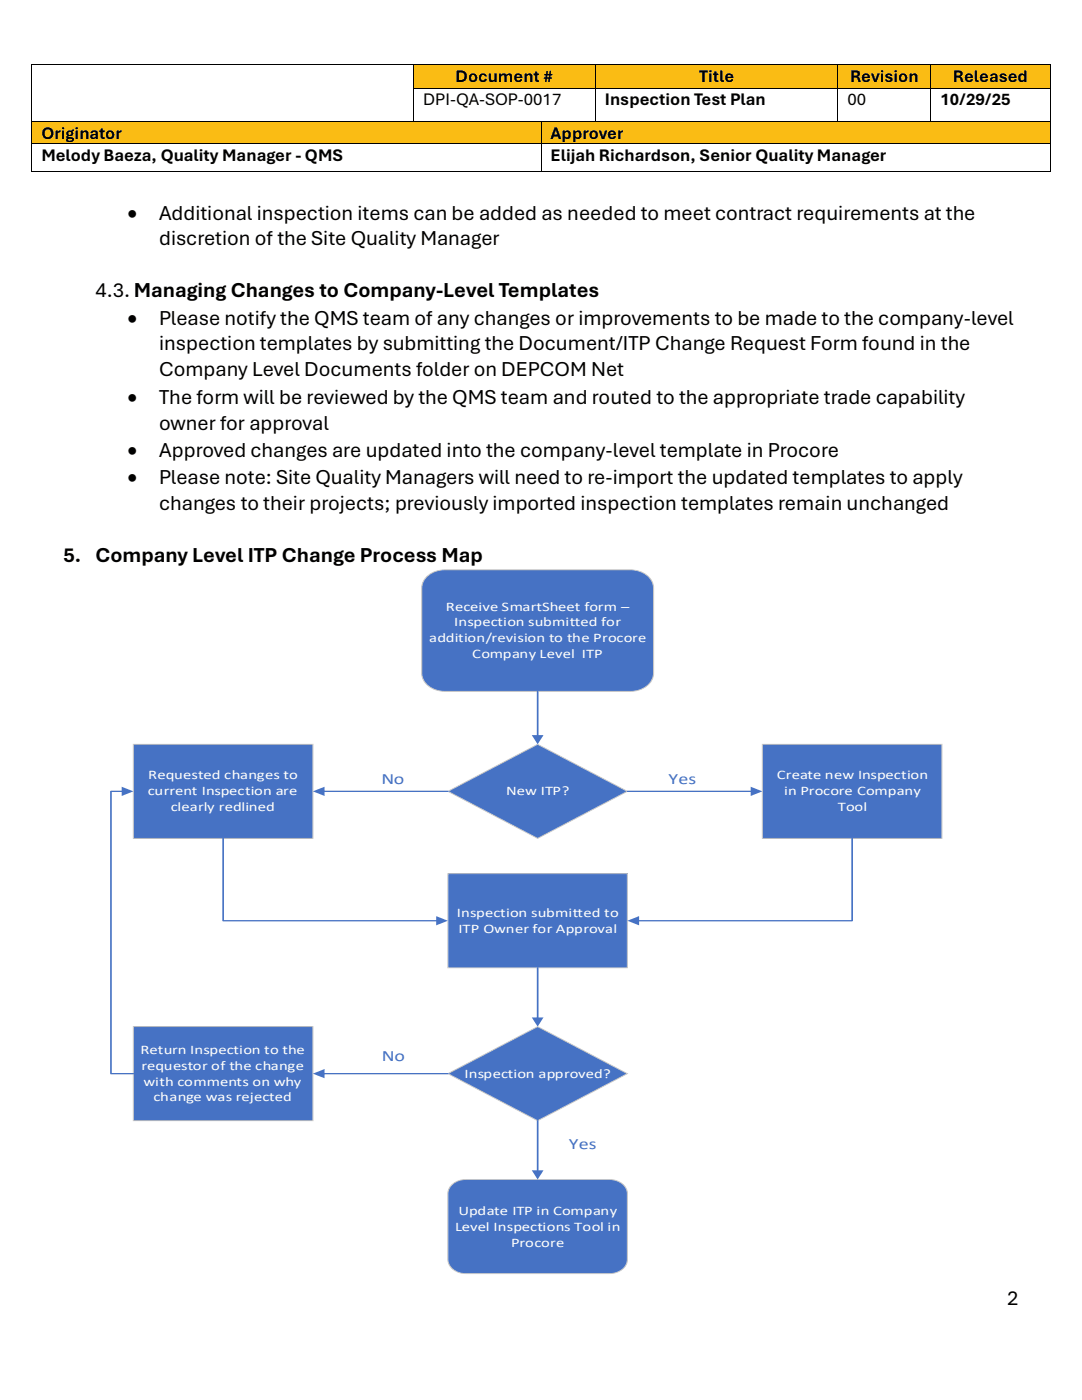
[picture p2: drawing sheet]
<svg xmlns="http://www.w3.org/2000/svg" width="216mm" height="279mm" viewBox="0 0 216 279" stroke-linecap="round" stroke-linejoin="round" font-family="sans-serif">
<defs><g id="words">
<g font-size="4.2">
<text x="25.4" y="43.8">•</text>
<text x="31.8" y="43.8">Additional inspection items can be added as needed to meet contract requirements at the</text>
<text x="31.8" y="49">discretion of the Site Quality Manager</text>
<text x="19" y="59.3">4.3.Managing Changes to Company-Level Templates</text>
<text x="25.4" y="64.8">•</text>
<text x="31.8" y="64.8">Please notify the QMS team of any changes or improvements to be made to the company-level</text>
<text x="31.8" y="69.9">inspection templates by submitting the Document/ITP Change Request Form found in the</text>
<text x="31.8" y="75.1">Company Level Documents folder on DEPCOM Net</text>
<text x="25.4" y="80.6">•</text>
<text x="31.8" y="80.6">The form will be reviewed by the QMS team and routed to the appropriate trade capability</text>
<text x="31.8" y="85.7">owner for approval</text>
<text x="25.4" y="91.2">•</text>
<text x="31.8" y="91.2">Approved changes are updated into the company-level template in Procore</text>
<text x="25.4" y="96.6">•</text>
<text x="31.8" y="96.6">Please note: Site Quality Managers will need to re-import the updated templates to apply</text>
<text x="31.8" y="101.8">changes to their projects; previously imported inspection templates remain unchanged</text>
<text x="12.7" y="112.1">5. Company Level ITP Change Process Map</text>
<text x="201" y="260.4">2</text>
</g>
<g font-size="3.5">
<text x="90.9" y="16.4">Document #</text>
<text x="139.5" y="16.4">Title</text>
<text x="169.6" y="16.4">Revision</text>
<text x="190.2" y="16.4">Released</text>
<text x="84.4" y="21">DPI-QA-SOP-0017</text>
<text x="120.7" y="21">Inspection Test Plan</text>
<text x="169.1" y="21">00</text>
<text x="187.7" y="21">10/29/25</text>
<text x="8.3" y="27.6">Originator</text>
<text x="109.9" y="27.6">Approver</text>
<text x="8.3" y="32.1">Melody Baeza, Quality Manager - QMS</text>
<text x="109.9" y="32.1">Elijah Richardson, Senior Quality Manager</text>
</g>
<g font-size="3.1" fill="#4672c4">
<text x="76.1" y="156.5">No</text>
<text x="133.4" y="156.5">Yes</text>
<text x="76.2" y="211.7">No</text>
<text x="113.5" y="229.3">Yes</text>
<text x="111.6" y="248.1">Yes</text>
</g>
<g font-size="2.6" fill="#feffff">
<text x="89" y="121.9">Receive SmartSheet form –</text>
<text x="90.7" y="125">Inspection submitted for</text>
<text x="85.6" y="128.1">addition/revision to the Procore</text>
<text x="94.2" y="131.3">Company Level ITP</text>
<text x="29.6" y="155.6">Requested changes to</text>
<text x="155" y="155.6">Create new Inspection</text>
<text x="29.5" y="158.7">current Inspection are</text>
<text x="34.1" y="161.8">clearly redlined</text>
<text x="101" y="158.7">New ITP?</text>
<text x="156.4" y="158.7">in Procore Company</text>
<text x="167.2" y="161.8">Tool</text>
<text x="91.2" y="183">Inspection submitted to</text>
<text x="91.5" y="186.1">ITP Owner for Approval</text>
<text x="28" y="210.4">Return Inspection to the</text>
<text x="28.2" y="213.5">requestor of the change</text>
<text x="92.7" y="215.1">Inspection approved?</text>
<text x="28.7" y="216.7">with comments on why</text>
<text x="30.7" y="219.8">change was rejected</text>
<text x="90.8" y="245.6">Level Inspections Tool in</text>
<text x="91.5" y="242.5">Update ITP in Company</text>
<text x="102" y="248.8">Procore</text>
</g>
</g></defs>
<g fill="#fabc14">
<path d="M82.6 12.9h36.1v4.6h-36.1z" fill-rule="evenodd"/>
<path d="M84.4 13h32.5v4.4h-32.5z" fill-rule="evenodd"/>
<path d="M118.9 12.9h48.2v4.6h-48.2z" fill-rule="evenodd"/>
<path d="M120.7 13h44.6v4.4h-44.6z" fill-rule="evenodd"/>
<path d="M167.3 12.9h18.4v4.6h-18.4z" fill-rule="evenodd"/>
<path d="M169.1 13h14.7v4.4h-14.7z" fill-rule="evenodd"/>
<path d="M185.8 12.9h23.7v4.6h-23.7z" fill-rule="evenodd"/>
<path d="M187.7 13h20v4.4h-20z" fill-rule="evenodd"/>
</g>
<g fill="#000">
<path d="M6.3 12.7h.1v.2h-.1z" fill-rule="evenodd"/>
<path d="M6.3 12.7h.1v.2h-.1z" fill-rule="evenodd"/>
<path d="M6.3 17.5h.1v.2h-.1z" fill-rule="evenodd"/>
<path d="M82.4 12.7h.2v.2h-.2z" fill-rule="evenodd"/>
<path d="M82.4 17.5h.2v.2h-.2z" fill-rule="evenodd"/>
<path d="M118.7 12.7h.2v.2h-.2z" fill-rule="evenodd"/>
<path d="M118.7 17.5h.2v.2h-.2z" fill-rule="evenodd"/>
<path d="M167.1 12.7h.2v.2h-.2z" fill-rule="evenodd"/>
<path d="M167.1 17.5h.2v.2h-.2z" fill-rule="evenodd"/>
<path d="M185.7 12.7h.1v.2h-.1z" fill-rule="evenodd"/>
<path d="M185.7 17.5h.1v.2h-.1z" fill-rule="evenodd"/>
<path d="M209.5 12.7h.2v.2h-.2z" fill-rule="evenodd"/>
<path d="M209.5 12.7h.2v.2h-.2z" fill-rule="evenodd"/>
<path d="M209.5 17.5h.2v.2h-.2z" fill-rule="evenodd"/>
</g>
<g fill="none" stroke="#000" stroke-width=".2">
<path d="M6.3 12.9v4.6M6.3 17.7v6.4M6.4 12.8h76M82.5 12.9v4.6M82.5 17.7v6.4M82.6 12.8h36.1M82.6 17.6h36.1M118.8 12.9v4.6M118.8 17.7v6.4M118.9 12.8h48.2M118.9 17.6h48.2M167.2 12.9v4.6"/>
<path d="M167.2 17.7v6.4M167.3 12.8h18.4M167.3 17.6h18.4M185.8 12.9v4.6M185.8 17.7v6.4M185.8 12.8h23.7M185.8 17.6h23.7M209.6 12.9v4.6M209.6 17.7v6.4"/>
</g>
<g fill="#fabc14">
<path d="M6.4 24.3h101.4v4.3h-101.4z" fill-rule="evenodd"/>
<path d="M8.3 24.3h97.8v4.3h-97.8z" fill-rule="evenodd"/>
<path d="M108.1 24.3h101.4v4.3h-101.4z" fill-rule="evenodd"/>
<path d="M109.9 24.3h97.8v4.3h-97.8z" fill-rule="evenodd"/>
</g>
<g fill="#000">
<path d="M6.3 24.1h.1v.2h-.1z" fill-rule="evenodd"/>
<path d="M6.3 28.6h.1v.2h-.1z" fill-rule="evenodd"/>
<path d="M6.3 34.2h.1v.2h-.1z" fill-rule="evenodd"/>
<path d="M6.3 34.2h.1v.2h-.1z" fill-rule="evenodd"/>
<path d="M82.4 24.1h.2v.2h-.2z" fill-rule="evenodd"/>
<path d="M107.9 24.1h.2v.2h-.2z" fill-rule="evenodd"/>
<path d="M107.9 28.6h.2v.2h-.2z" fill-rule="evenodd"/>
<path d="M107.9 34.2h.2v.2h-.2z" fill-rule="evenodd"/>
<path d="M118.7 24.1h.2v.2h-.2z" fill-rule="evenodd"/>
<path d="M167.1 24.1h.2v.2h-.2z" fill-rule="evenodd"/>
<path d="M185.7 24.1h.1v.2h-.1z" fill-rule="evenodd"/>
<path d="M209.5 24.1h.2v.2h-.2z" fill-rule="evenodd"/>
<path d="M209.5 28.6h.2v.2h-.2z" fill-rule="evenodd"/>
<path d="M209.5 34.2h.2v.2h-.2z" fill-rule="evenodd"/>
<path d="M209.5 34.2h.2v.2h-.2z" fill-rule="evenodd"/>
</g>
<g fill="none" stroke="#000" stroke-width=".2">
<path d="M6.3 24.3v4.3M6.3 28.8v5.4M6.4 24.2h76M6.4 28.7h101.5M6.4 34.3h101.5M82.6 24.2h25.3M108 24.3v4.3M108 28.8v5.4M108.1 24.2h10.6M108.1 28.7h101.4M108.1 34.3h101.4M118.9 24.2h48.2"/>
<path d="M167.3 24.2h18.4M185.8 24.2h23.7M209.6 24.3v4.3M209.6 28.8v5.4"/>
</g>
<path d="M85.2 115a5.1 5.1 0 0 1 3.6-1.3h37a4.3 4.3 0 0 1 4.6 3.7v16.9a4 4 0 0 1-3.8 3.6l-37.8 .1a4.3 4.3 0 0 1-4.7-3.7v-16.9a3.2 3.2 0 0 1 1.1-2.4z" fill-rule="evenodd" fill="#4672c4"/>
<path d="M85.2 115a5.1 5.1 0 0 1 3.6-1.3h37a4.3 4.3 0 0 1 4.6 3.7v16.9a4 4 0 0 1-3.8 3.6l-37.8 .1a4.3 4.3 0 0 1-4.7-3.7v-16.9a3.2 3.2 0 0 1 1.1-2.4z" fill="none" stroke="#c8c8c8" stroke-width=".2"/>
<path d="M89.4 157.9l17.9-9.4 17.9 9.4-17.9 9.4z" fill-rule="evenodd" fill="#4672c4"/>
<path d="M89.4 157.9l17.9-9.4 17.9 9.4-17.9 9.4z" fill="none" stroke="#c8c8c8" stroke-width=".2"/>
<path d="M152.1 148.5h35.8v18.8h-35.8z" fill-rule="evenodd" fill="#4672c4"/>
<path d="M152.1 148.5h35.8v18.8h-35.8z" fill="none" stroke="#c8c8c8" stroke-width=".2"/>
<path d="M26.6 148.5h35.8v18.8h-35.8z" fill-rule="evenodd" fill="#4672c4"/>
<path d="M26.6 148.5h35.8v18.8h-35.8z" fill="none" stroke="#c8c8c8" stroke-width=".2"/>
<path d="M125.2 157.9h24.9" fill="none" stroke="#4672c4" stroke-width=".29"/>
<path d="M149.8 157l2.3 .9-2.3 .9z" fill="#4672c4"/>
<path d="M64.5 157.9h24.9" fill="none" stroke="#4672c4" stroke-width=".29"/>
<path d="M62.4 157.9l2.4-.9v1.8z" fill="#4672c4"/>
<path d="M107.3 138v8.9" fill="none" stroke="#4672c4" stroke-width=".29"/>
<g fill="#4672c4">
<path d="M106.1 146.7h2.3l-1.1 1.8z"/>
<path d="M89.4 174.4h35.8v18.7h-35.8z" fill-rule="evenodd"/>
</g>
<path d="M89.4 174.4h35.8v18.7h-35.8z" fill="none" stroke="#c8c8c8" stroke-width=".2"/>
<path d="M170 167.3v16.5h-42.8" fill="none" stroke="#4672c4" stroke-width=".29"/>
<path d="M125.2 183.8l2.3-1v1.9z" fill="#4672c4"/>
<path d="M44.5 167.3v16.5h42.8" fill="none" stroke="#4672c4" stroke-width=".29"/>
<path d="M87 182.8l2.4 1-2.4 .9z" fill="#4672c4"/>
<path d="M107.3 193.1v10.2" fill="none" stroke="#4672c4" stroke-width=".29"/>
<g fill="#4672c4">
<path d="M106.1 203h2.3l-1.1 1.9z"/>
<path d="M89.4 214.3l17.9-9.4 17.9 9.4-17.9 9.4z" fill-rule="evenodd"/>
</g>
<path d="M89.4 214.3l17.9-9.4 17.9 9.4-17.9 9.4z" fill="none" stroke="#c8c8c8" stroke-width=".2"/>
<path d="M26.6 204.9h35.8v18.8h-35.8z" fill-rule="evenodd" fill="#4672c4"/>
<path d="M26.6 204.9h35.8v18.8h-35.8z" fill="none" stroke="#c8c8c8" stroke-width=".2"/>
<path d="M64.5 214.3h24.9" fill="none" stroke="#4672c4" stroke-width=".29"/>
<path d="M62.4 214.3l2.4-.9v1.8z" fill="#4672c4"/>
<path d="M24.6 157.9h-2.5v56.4h4.5" fill="none" stroke="#4672c4" stroke-width=".29"/>
<g fill="#4672c4">
<path d="M24.3 157l2.3 .9-2.3 .9z"/>
<path d="M90 236.6a3.9 3.9 0 0 1 3-1.2h28.6a3.3 3.3 0 0 1 3.6 2.8v13.2a3.3 3.3 0 0 1-3.6 2.8h-28.6a3.3 3.3 0 0 1-3.6-2.8v-13.2v-.6z" fill-rule="evenodd"/>
</g>
<path d="M90 236.6a3.9 3.9 0 0 1 3-1.2h28.6a3.3 3.3 0 0 1 3.6 2.8v13.2a3.3 3.3 0 0 1-3.6 2.8h-28.6a3.3 3.3 0 0 1-3.6-2.8v-13.2v-.6z" fill="none" stroke="#c8c8c8" stroke-width=".2"/>
<path d="M107.3 223.7v10.1" fill="none" stroke="#4672c4" stroke-width=".29"/>
<path d="M106.1 233.6h2.3l-1.1 1.8z" fill="#4672c4"/>
<use href="#words"/>
</svg>
